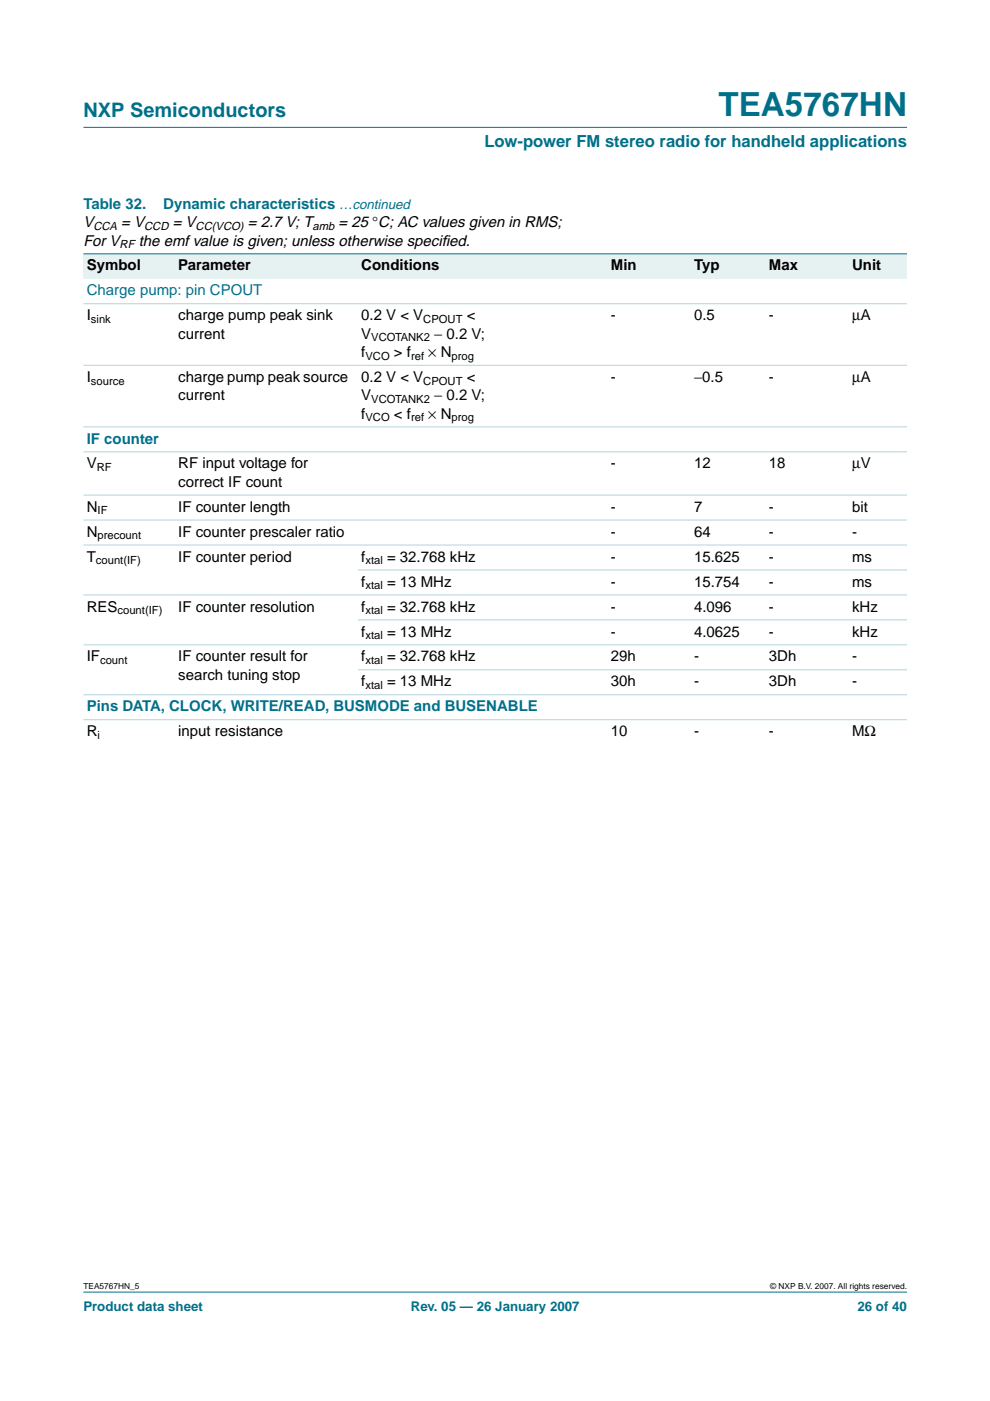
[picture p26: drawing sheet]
<svg xmlns="http://www.w3.org/2000/svg" width="210mm" height="297mm" viewBox="0 0 210 297" stroke-linecap="round" stroke-linejoin="round" font-family="sans-serif">
<defs><g id="words">
<text font-size="7.1" fill="#00708a" x="152.3" y="24.7">TEA5767HN</text>
<text font-size="4.2" fill="#00708a" x="17.7" y="24.9">NXP Semiconductors</text>
<text font-size="3.5" fill="#00708a" x="102.7" y="31.1">Low-power FM stereo radio for handheld applications</text>
<g font-size="3.2" fill="#00708a">
<text x="17.7" y="44.3">Table 32.</text>
<text x="34.6" y="44.3">Dynamic characteristics …continued</text>
<text x="18.4" y="62.6">Charge pump: pin CPOUT</text>
<text x="18.4" y="94">IF counter</text>
<text x="18.4" y="150.8">Pins DATA, CLOCK, WRITE/READ, BUSMODE and BUSENABLE</text>
</g>
<g font-size="3.2">
<text x="17.7" y="52.1">For V</text>
<text x="17.7" y="48.2">V</text>
<text x="25.7" y="48.2">= V</text>
<text x="29.4" y="52.1">the emf value is given; unless otherwise specif</text>
<text x="36.6" y="48.2">= V</text>
<text x="52.5" y="48.2">= 2.7 V; T</text>
<text x="71.8" y="48.2">= 25 °C; AC values given in RMS;</text>
<text x="93.7" y="52.1">ied.</text>
<text x="18.4" y="57.3">Symbol</text>
<text x="37.8" y="57.3">Parameter</text>
<text x="76.6" y="57.3">Conditions</text>
<text x="129.5" y="57.3">Min</text>
<text x="147.2" y="57.3">Typ</text>
<text x="163" y="57.3">Max</text>
<text x="180.7" y="57.3">Unit</text>
<text x="18.4" y="67.9">I</text>
<text x="37.8" y="67.9">charge pump peak sink</text>
<text x="37.8" y="71.8">current</text>
<text x="76.6" y="67.9">0.2 V &lt; V</text>
<text x="76.6" y="71.8">V</text>
<text x="92.1" y="71.8">− 0.2 V;</text>
<text x="99" y="67.9">&lt;</text>
<text x="129.5" y="67.9">-</text>
<text x="147.2" y="67.9">0.5</text>
<text x="163" y="67.9">-</text>
<text x="180.7" y="67.9">µA</text>
<text x="76.6" y="75.7">f</text>
<text x="83.5" y="75.7">&gt; f</text>
<text x="90.8" y="75.7">× N</text>
<text x="18.4" y="81">I</text>
<text x="37.8" y="81">charge pump peak source</text>
<text x="76.6" y="81">0.2 V &lt; V</text>
<text x="99" y="81">&lt;</text>
<text x="129.5" y="81">-</text>
<text x="147.2" y="81">−0.5</text>
<text x="163" y="81">-</text>
<text x="180.7" y="81">µA</text>
<text x="37.8" y="84.9">current</text>
<text x="76.6" y="84.9">V</text>
<text x="76.6" y="88.7">f</text>
<text x="83.5" y="88.7">&lt; f</text>
<text x="90.8" y="88.7">× N</text>
<text x="92.1" y="84.9">− 0.2 V;</text>
<text x="18.4" y="99.3">V</text>
<text x="37.8" y="99.3">RF input voltage for</text>
<text x="129.5" y="99.3">-</text>
<text x="147.2" y="99.3">12</text>
<text x="163" y="99.3">18</text>
<text x="180.7" y="99.3">µV</text>
<text x="37.8" y="103.2">correct IF count</text>
<text x="18.4" y="113.8">N</text>
<text x="18.4" y="108.5">N</text>
<text x="37.8" y="108.5">IF counter length</text>
<text x="37.8" y="113.8">IF counter prescaler ratio</text>
<text x="129.5" y="108.5">-</text>
<text x="129.5" y="113.8">-</text>
<text x="147.2" y="108.5">7</text>
<text x="147.2" y="113.8">64</text>
<text x="163" y="108.5">-</text>
<text x="163" y="113.8">-</text>
<text x="180.7" y="108.5">bit</text>
<text x="180.7" y="113.8">-</text>
<text x="18.4" y="119.1">T</text>
<text x="37.8" y="119.1">IF counter period</text>
<text x="76.6" y="119.1">f</text>
<text x="82.1" y="119.1">= 32.768 kHz</text>
<text x="129.5" y="119.1">-</text>
<text x="147.2" y="119.1">15.625</text>
<text x="163" y="119.1">-</text>
<text x="180.7" y="119.1">ms</text>
<text x="76.6" y="124.4">f</text>
<text x="82.1" y="124.4">= 13 MHz</text>
<text x="129.5" y="124.4">-</text>
<text x="147.2" y="124.4">15.754</text>
<text x="163" y="124.4">-</text>
<text x="180.7" y="124.4">ms</text>
<text x="18.4" y="129.7">RES</text>
<text x="37.8" y="129.7">IF counter resolution</text>
<text x="76.6" y="129.7">f</text>
<text x="82.1" y="129.7">= 32.768 kHz</text>
<text x="129.5" y="129.7">-</text>
<text x="147.2" y="129.7">4.096</text>
<text x="163" y="129.7">-</text>
<text x="180.7" y="129.7">kHz</text>
<text x="76.6" y="135">f</text>
<text x="82.1" y="135">= 13 MHz</text>
<text x="129.5" y="135">-</text>
<text x="147.2" y="135">4.0625</text>
<text x="163" y="135">-</text>
<text x="180.7" y="135">kHz</text>
<text x="18.4" y="140.2">IF</text>
<text x="37.8" y="140.2">IF counter result for</text>
<text x="76.6" y="140.2">f</text>
<text x="82.1" y="140.2">= 32.768 kHz</text>
<text x="129.5" y="140.2">29h</text>
<text x="147.2" y="140.2">-</text>
<text x="163" y="140.2">3Dh</text>
<text x="180.7" y="140.2">-</text>
<text x="37.8" y="144.1">search tuning stop</text>
<text x="76.6" y="145.5">f</text>
<text x="82.1" y="145.5">= 13 MHz</text>
<text x="129.5" y="145.5">30h</text>
<text x="147.2" y="145.5">-</text>
<text x="163" y="145.5">3Dh</text>
<text x="180.7" y="145.5">-</text>
<text x="18.4" y="156.1">R</text>
<text x="37.8" y="156.1">input resistance</text>
<text x="129.5" y="156.1">10</text>
<text x="147.2" y="156.1">-</text>
<text x="163" y="156.1">-</text>
<text x="180.7" y="156.1">MΩ</text>
</g>
<g font-size="2.8" fill="#00708a">
<text x="17.7" y="278">Product data sheet</text>
<text x="87.1" y="278">Rev. 05 — 26 January 2007</text>
<text x="181.8" y="278">26 of 40</text>
</g>
<g font-size="2.4">
<text x="19.8" y="48.7">CCA</text>
<text x="25.4" y="52.6">RF</text>
<text x="30.6" y="48.7">CCD</text>
<text x="41.5" y="48.7">CC(VCO)</text>
<text x="66.3" y="48.7">amb</text>
<text x="19.3" y="68.5">sink</text>
<text x="89.8" y="68.5">CPOUT</text>
<text x="77.5" y="76.3">VCO</text>
<text x="78.7" y="72.4">VCOTANK2</text>
<text x="87.1" y="76.3">ref</text>
<text x="95.7" y="76.3">prog</text>
<text x="19.3" y="81.6">source</text>
<text x="89.8" y="81.6">CPOUT</text>
<text x="77.5" y="89.3">VCO</text>
<text x="78.7" y="85.4">VCOTANK2</text>
<text x="87.1" y="89.3">ref</text>
<text x="95.7" y="89.3">prog</text>
<text x="20.5" y="99.9">RF</text>
<text x="20.7" y="109.1">IF</text>
<text x="20.3" y="119.7">count(IF)</text>
<text x="20.7" y="114.4">precount</text>
<text x="77.5" y="119.7">xtal</text>
<text x="77.5" y="124.9">xtal</text>
<text x="24.9" y="130.2">count(IF)</text>
<text x="77.5" y="130.2">xtal</text>
<text x="77.5" y="135.5">xtal</text>
<text x="21.2" y="140.8">count</text>
<text x="77.5" y="140.8">xtal</text>
<text x="77.5" y="146.1">xtal</text>
<text x="20.7" y="156.7">i</text>
</g>
<g font-size="1.8">
<text x="17.7" y="273.4">TEA5767HN_5</text>
<text x="163.3" y="273.4">© NXP B.V. 2007. All rights reserved.</text>
</g>
</g></defs>
<g fill="#00708a" stroke="#00708a" stroke-width=".21">
<path d="M17.7 273.9h174.6z"/>
<path d="M17.7 27h174.6z"/>
</g>
<g fill="#e6f2f2">
<path d="M17.7 53.8h19.4v5.3h-19.4z" fill-rule="evenodd"/>
<path d="M37.1 53.8h38.8v5.3h-38.8z" fill-rule="evenodd"/>
<path d="M75.9 53.8h45.9v5.3h-45.9z" fill-rule="evenodd"/>
<path d="M121.8 53.8h7v5.3h-7z" fill-rule="evenodd"/>
<path d="M128.8 53.8h17.7v5.3h-17.7z" fill-rule="evenodd"/>
<path d="M146.5 53.8h15.8v5.3h-15.8z" fill-rule="evenodd"/>
<path d="M162.3 53.8h17.7v5.3h-17.7z" fill-rule="evenodd"/>
<path d="M180 53.8h12.3v5.3h-12.3z" fill-rule="evenodd"/>
</g>
<path d="M17.7 53.8h174.6z" fill="#00708a" stroke="#00708a" stroke-width=".21"/>
<g fill="#b3d4db" stroke="#b3d4db" stroke-width=".21">
<path d="M17.7 64.4h174.6z"/>
<path d="M17.7 77.5h174.6z"/>
<path d="M17.7 90.5h174.6z"/>
<path d="M17.7 95.8h174.6z"/>
<path d="M17.7 105h174.6z"/>
<path d="M17.7 110.3h174.6z"/>
<path d="M17.7 115.6h174.6z"/>
<path d="M75.9 120.8h116.4z"/>
<path d="M17.7 126.1h174.6z"/>
<path d="M75.9 131.4h116.4z"/>
<path d="M17.7 136.7h174.6z"/>
<path d="M75.9 142h116.4z"/>
<path d="M17.7 147.3h174.6z"/>
<path d="M17.7 152.6h174.6z"/>
</g>
<use href="#words"/>
</svg>
